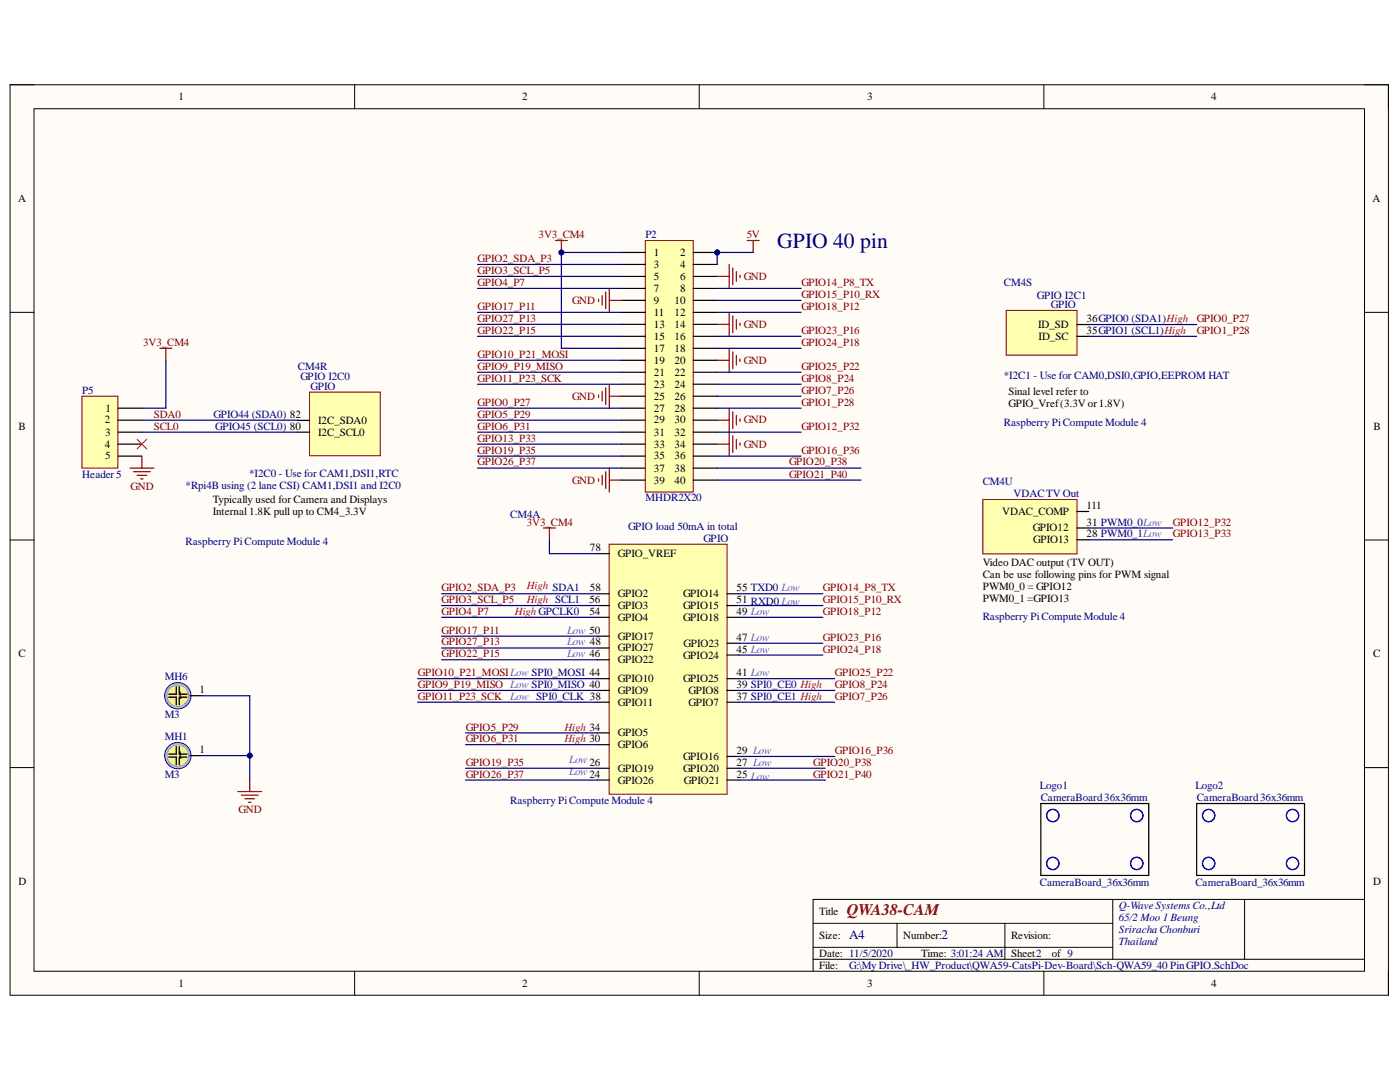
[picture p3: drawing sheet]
<svg xmlns="http://www.w3.org/2000/svg" width="279mm" height="216mm" viewBox="0 0 279 216" stroke-linecap="round" stroke-linejoin="round" font-family="sans-serif">
<defs><g id="words">
<text font-size="4.3" fill="#000080" x="155.1" y="49.4">GPIO 40 pin</text>
<text font-size="3.2" fill="#800000" x="169" y="182.5">QWA38-CAM</text>
<g font-size="2.6" fill="#000080">
<text x="169.5" y="187.4">A4</text>
<text x="187.9" y="187.4">2</text>
</g>
<g font-size="2.2">
<text x="35.6" y="20">1</text>
<text x="104.2" y="20">2</text>
<text x="173" y="20">3</text>
<text x="241.7" y="20">4</text>
<text x="3.6" y="40.3">A</text>
<text x="273.9" y="40.3">A</text>
<text x="130.5" y="51">1</text>
<text x="130.5" y="53.5">3</text>
<text x="135.7" y="51">2</text>
<text x="135.7" y="53.5">4</text>
<text x="130.5" y="55.9">5</text>
<text x="130.5" y="58.2">7</text>
<text x="135.7" y="55.9">6</text>
<text x="135.7" y="58.2">8</text>
<text x="130.5" y="60.7">9</text>
<text x="130.5" y="63">11</text>
<text x="130.5" y="65.4">13</text>
<text x="134.6" y="60.7">10</text>
<text x="134.6" y="63">12</text>
<text x="134.6" y="65.4">14</text>
<text x="207.2" y="65.5">ID_SD</text>
<text x="216.8" y="64.2">36GPIO0 (SDA1)High</text>
<text x="130.5" y="67.8">15</text>
<text x="130.5" y="70.2">17</text>
<text x="134.6" y="67.8">16</text>
<text x="134.6" y="70.2">18</text>
<text x="207.3" y="67.8">ID_SC</text>
<text x="216.8" y="66.6">35GPIO1 (SCL1)High</text>
<text x="130.5" y="72.6">19</text>
<text x="130.5" y="75">21</text>
<text x="130.5" y="77.4">23</text>
<text x="134.6" y="72.6">20</text>
<text x="134.6" y="75">22</text>
<text x="134.6" y="77.4">24</text>
<text x="21.1" y="82.1">1</text>
<text x="130.5" y="79.8">25</text>
<text x="130.5" y="82.1">27</text>
<text x="134.6" y="79.8">26</text>
<text x="134.6" y="82.1">28</text>
<text x="201.3" y="78.8">Sinal level refer to</text>
<text x="201.3" y="81.3">GPIO_Vref(3.3V or1.8V)</text>
<text x="3.7" y="85.8">B</text>
<text x="20.9" y="84.5">2</text>
<text x="20.9" y="89.3">4</text>
<text x="21" y="87">3</text>
<text x="63.5" y="87">I2C_SCL0</text>
<text x="63.5" y="84.6">I2C_SDA0</text>
<text x="130.5" y="84.5">29</text>
<text x="130.5" y="87">31</text>
<text x="130.5" y="89.3">33</text>
<text x="134.6" y="84.5">30</text>
<text x="134.6" y="87">32</text>
<text x="134.6" y="89.3">34</text>
<text x="274.1" y="85.8">B</text>
<text x="21" y="91.7">5</text>
<text x="130.5" y="91.7">35</text>
<text x="130.5" y="94.1">37</text>
<text x="134.6" y="91.7">36</text>
<text x="134.6" y="94.1">38</text>
<text x="42.5" y="100.4">Typically used for Camera and Displays</text>
<text x="130.5" y="96.5">39</text>
<text x="134.6" y="96.5">40</text>
<text x="216.8" y="101.6">111</text>
<text x="42.5" y="102.8">Internal 1.8K pull up to CM4_3.3V</text>
<text x="200" y="102.8">VDAC_COMP</text>
<text x="206.1" y="106.1">GPIO12</text>
<text x="216.8" y="104.9">31 PWM0_0Low</text>
<text x="216.8" y="107.2">28 PWM0_1Low</text>
<text x="117.7" y="109.9">78</text>
<text x="123.3" y="111.2">GPIO_VREF</text>
<text x="196.1" y="112.9">Video DAC output (TV OUT)</text>
<text x="206.2" y="108.4">GPIO13</text>
<text x="117.7" y="118">58</text>
<text x="123.3" y="119.2">GPIO2</text>
<text x="136.3" y="119.2">GPIO14</text>
<text x="147" y="118">55 TXD0 Low</text>
<text x="196.1" y="115.3">Can be use following pins for PWM signal</text>
<text x="196.1" y="117.6">PWM0_0 = GPIO12</text>
<text x="117.6" y="120.3">56</text>
<text x="117.6" y="122.7">54</text>
<text x="123.3" y="121.5">GPIO3</text>
<text x="123.3" y="123.9">GPIO4</text>
<text x="136.3" y="121.5">GPIO15</text>
<text x="136.3" y="123.9">GPIO18</text>
<text x="147" y="120.3">51 RXD0 Low</text>
<text x="147" y="122.7">49 Low</text>
<text x="196.1" y="120.1">PWM0_1 =GPIO13</text>
<text x="3.7" y="131.2">C</text>
<text x="123.3" y="127.6">GPIO17</text>
<text x="123.3" y="130">GPIO27</text>
<text x="136.3" y="131.4">GPIO24</text>
<text x="136.4" y="129">GPIO23</text>
<text x="147" y="127.9">47 Low</text>
<text x="147" y="130.2">45 Low</text>
<text x="274" y="131.2">C</text>
<text x="123.3" y="132.3">GPIO22</text>
<text x="123.3" y="136.1">GPIO10</text>
<text x="136.3" y="136.1">GPIO25</text>
<text x="147" y="134.9">41 Low</text>
<text x="147" y="137.2">39 SPI0_CE0 High</text>
<text x="35.4" y="139.5">1</text>
<text x="39.8" y="138.3">1</text>
<text x="123.3" y="138.4">GPIO9</text>
<text x="123.3" y="140.8">GPIO11</text>
<text x="137.4" y="138.4">GPIO8</text>
<text x="137.4" y="140.8">GPIO7</text>
<text x="147" y="139.6">37 SPI0_CE1 High</text>
<text x="123.3" y="147">GPIO5</text>
<text x="123.3" y="149.3">GPIO6</text>
<text x="35.4" y="151.4">1</text>
<text x="39.8" y="150.3">1</text>
<text x="123.3" y="154">GPIO19</text>
<text x="136.3" y="151.6">GPIO16</text>
<text x="136.3" y="154">GPIO20</text>
<text x="147" y="150.4">29 Low</text>
<text x="147" y="152.8">27 Low</text>
<text x="147" y="155.2">25 Low</text>
<text x="123.3" y="156.3">GPIO26</text>
<text x="136.5" y="156.3">GPIO21</text>
<text x="3.7" y="176.5">D</text>
<text x="274" y="176.5">D</text>
<text x="163.5" y="182.5">Title</text>
<text x="163.5" y="187.4">Size:</text>
<text x="163.5" y="190.9">Date: 11/5/2020</text>
<text x="180.2" y="187.4">Number:</text>
<text x="183.9" y="190.9">Time: 3:01:24 AM</text>
<text x="201.8" y="187.4">Revision:</text>
<text x="201.8" y="190.9">Sheet2</text>
<text x="209.9" y="190.9">of 9</text>
<text x="35.6" y="196.9">1</text>
<text x="104.2" y="196.9">2</text>
<text x="163.5" y="193.3">File:</text>
<text x="173" y="196.9">3</text>
<text x="241.7" y="196.9">4</text>
</g>
<g font-size="2.2" fill="#800000">
<text x="107.5" y="47.5">3V3_CM4</text>
<text x="149" y="47.5">5V</text>
<text x="95.3" y="52.3">GPIO2_SDA_P3</text>
<text x="95.3" y="54.7">GPIO3_SCL_P5</text>
<text x="95.3" y="57">GPIO4_P7</text>
<text x="148.4" y="55.9">GND</text>
<text x="159.9" y="59.4">GPIO15_P10_RX</text>
<text x="159.9" y="57">GPIO14_P8_TX</text>
<text x="95.3" y="61.9">GPIO17_P11</text>
<text x="95.3" y="64.2">GPIO27_P13</text>
<text x="114.2" y="60.7">GND</text>
<text x="148.4" y="65.4">GND</text>
<text x="159.9" y="61.9">GPIO18_P12</text>
<text x="238.8" y="64.2">GPIO0_P27</text>
<text x="28.6" y="69">3V3_CM4</text>
<text x="95.3" y="66.6">GPIO22_P15</text>
<text x="95.3" y="71.4">GPIO10_P21_MOSI</text>
<text x="159.9" y="66.6">GPIO23_P16</text>
<text x="159.9" y="69">GPIO24_P18</text>
<text x="238.8" y="66.6">GPIO1_P28</text>
<text x="95.3" y="76.1">GPIO11_P23_SCK</text>
<text x="95.3" y="73.8">GPIO9_P19_MISO</text>
<text x="148.4" y="72.6">GND</text>
<text x="159.9" y="73.8">GPIO25_P22</text>
<text x="159.9" y="76.1">GPIO8_P24</text>
<text x="30.7" y="83.3">SDA0</text>
<text x="95.3" y="83.3">GPIO5_P29</text>
<text x="95.3" y="81">GPIO0_P27</text>
<text x="114.2" y="79.8">GND</text>
<text x="159.9" y="78.6">GPIO7_P26</text>
<text x="159.9" y="81">GPIO1_P28</text>
<text x="30.7" y="85.8">SCL0</text>
<text x="95.3" y="85.8">GPIO6_P31</text>
<text x="95.3" y="88.1">GPIO13_P33</text>
<text x="148.4" y="84.5">GND</text>
<text x="148.4" y="89.3">GND</text>
<text x="159.9" y="85.8">GPIO12_P32</text>
<text x="95.3" y="92.9">GPIO26_P37</text>
<text x="95.3" y="90.5">GPIO19_P35</text>
<text x="157.5" y="92.9">GPIO20_P38</text>
<text x="157.5" y="95.3">GPIO21_P40</text>
<text x="159.9" y="90.5">GPIO16_P36</text>
<text x="26" y="97.7">GND</text>
<text x="114.2" y="96.5">GND</text>
<text x="105.1" y="104.9">3V3_CM4</text>
<text x="234.1" y="104.9">GPIO12_P32</text>
<text x="234.1" y="107.2">GPIO13_P33</text>
<text x="88.1" y="118">GPIO2_SDA_P3</text>
<text x="164.2" y="118">GPIO14_P8_TX</text>
<text x="88.1" y="120.3">GPIO3_SCL_P5</text>
<text x="88.1" y="122.7">GPIO4_P7</text>
<text x="164.2" y="120.3">GPIO15_P10_RX</text>
<text x="164.2" y="122.7">GPIO18_P12</text>
<text x="88.1" y="126.4">GPIO17_P11</text>
<text x="88.1" y="128.8">GPIO27_P13</text>
<text x="88.1" y="131.2">GPIO22_P15</text>
<text x="164.2" y="127.9">GPIO23_P16</text>
<text x="164.2" y="130.2">GPIO24_P18</text>
<text x="83.4" y="134.9">GPIO10_P21_MOSILow SPI0_MOSI 44</text>
<text x="83.4" y="137.2">GPIO9_P19_MISO Low SPI0_MISO 40</text>
<text x="166.6" y="134.9">GPIO25_P22</text>
<text x="166.6" y="137.2">GPIO8_P24</text>
<text x="83.4" y="139.6">GPIO11_P23_SCK</text>
<text x="166.6" y="139.6">GPIO7_P26</text>
<text x="92.9" y="145.8">GPIO5_P29</text>
<text x="92.9" y="148.1">GPIO6_P31</text>
<text x="92.9" y="152.8">GPIO19_P35</text>
<text x="92.9" y="155.2">GPIO26_P37</text>
<text x="162.3" y="152.8">GPIO20_P38</text>
<text x="162.3" y="155.2">GPIO21_P40</text>
<text x="166.6" y="150.4">GPIO16_P36</text>
<text x="47.6" y="162.3">GND</text>
</g>
<g font-size="2.2" fill="#000080">
<text x="128.8" y="47.5">P2</text>
<text x="200.4" y="57.1">CM4S</text>
<text x="206.9" y="59.6">GPIO I2C1</text>
<text x="209.7" y="61.4">GPIO</text>
<text x="59.5" y="73.8">CM4R</text>
<text x="60" y="75.9">GPIO I2C0</text>
<text x="62" y="77.7">GPIO</text>
<text x="200.4" y="75.5">*I2C1 - Use for CAM0,DSI0,GPIO,EEPROM HAT</text>
<text x="16.4" y="78.6">P5</text>
<text x="42.6" y="83.4">GPIO44 (SDA0) 82</text>
<text x="43" y="85.8">GPIO45 (SCL0) 80</text>
<text x="200.4" y="85">Raspberry PiCompute Module 4</text>
<text x="16.4" y="95.3">Header5</text>
<text x="49.7" y="95.2">*I2C0 - Use for CAM1,DSI1,RTC</text>
<text x="37" y="97.5">*Rpi4B using (2 lane CSI) CAM1,DSI1 and I2C0</text>
<text x="128.8" y="100.1">MHDR2X20</text>
<text x="196.1" y="96.8">CM4U</text>
<text x="202.3" y="99.2">VDACTV Out</text>
<text x="101.8" y="103.3">CM4A</text>
<text x="125.3" y="105.7">GPIO load 50mA in total</text>
<text x="37" y="108.8">Raspberry PiCompute Module 4</text>
<text x="140.4" y="108.1">GPIO</text>
<text x="196.1" y="123.7">Raspberry PiCompute Module 4</text>
<text x="32.9" y="135.7">MH6</text>
<text x="32.9" y="143.3">M3</text>
<text x="32.9" y="147.6">MH1</text>
<text x="32.9" y="155.3">M3</text>
<text x="101.8" y="160.4">Raspberry PiCompute Module 4</text>
<text x="124.4" y="157.5">by AmornthepPhunsin</text>
<text x="207.5" y="157.4">Logo1</text>
<text x="207.7" y="159.8">CameraBoard36x36mm</text>
<text x="238.6" y="157.4">Logo2</text>
<text x="238.8" y="159.8">CameraBoard36x36mm</text>
<text x="207.5" y="176.8">CameraBoard_36x36mm</text>
<text x="238.6" y="176.8">CameraBoard_36x36mm</text>
<text x="223.3" y="181.4">Q-Wave Systems Co.,Ltd</text>
<text x="223.3" y="183.7">65/2 Moo 1 Beung</text>
<text x="223.3" y="186.1">Sriracha Chonburi</text>
<text x="223.3" y="188.5">Thailand</text>
<text x="169.5" y="193.3">G:\My Drive\_HW_Product\QWA59-CatsPi-Dev-Board\Sch-QWA59_40 PinGPIO.SchDoc</text>
</g>
<g font-size="2.2" fill="#f00">
<text x="105.1" y="117.5">High SDA1</text>
<text x="102.8" y="122.7">High GPCLK0</text>
<text x="105.1" y="120.3">High SCL1</text>
<text x="112.7" y="145.8">High 34</text>
<text x="112.7" y="148.1">High 30</text>
</g>
<g font-size="2.2" fill="#90f">
<text x="113.2" y="126.4">Low 50</text>
<text x="113.2" y="128.8">Low 48</text>
<text x="113.2" y="131.2">Low 46</text>
<text x="101.8" y="139.6">Low SPI0_CLK 38</text>
<text x="113.6" y="152.3">Low26</text>
<text x="113.6" y="154.7">Low24</text>
</g>
</g></defs>
<path d="M2 16.9h275.1v181.7h-275.1z" fill-rule="evenodd" fill="#fffcf8"/>
<path d="M2 16.9h275.1v181.7h-275.1z" fill="none" stroke="#000" stroke-width=".2"/>
<path d="M6.8 21.7h265.5v172.1h-265.5z" fill-rule="evenodd" fill="#fffcf8"/>
<g fill="none" stroke="#000" stroke-width=".2">
<path d="M2 16.9h4.8M70.8 16.9v4.8M139.5 16.9v4.8M208.3 16.9v4.8M272.3 16.9h4.8v4.8M6.8 21.7h265.5v172.1h-265.5zM2 62.3h4.8M272.3 62.3h4.8M2 107.7h4.8M272.3 107.7h4.8M2 153.2h4.8M272.3 153.2h4.8"/>
<path d="M222.1 179.5v11.9M248.4 179.5v11.9M272.3 179.5h-110v14.3M70.8 193.8v4.8M139.5 193.8v4.8M162.3 184.2h59.8M162.3 191.4h110M162.3 189h59.8M179 184.2v4.8M200.5 184.2v7.2M208.3 193.8v4.8M277.1 193.8v4.8"/>
</g>
<circle cx="143.1" cy="50.4" r=".48" fill="#000080"/>
<circle cx="143.1" cy="50.4" r=".48" fill="none" stroke="#000080" stroke-width=".2"/>
<path d="M128.8 48h9.5v50.2h-9.5z" fill-rule="evenodd" fill="#ffffb0"/>
<path d="M128.8 48h9.5v50.2h-9.5z" fill="none" stroke="#800000" stroke-width=".2"/>
<path d="M124 50.4h4.8M138.3 50.4h4.8" fill="none" stroke="#000" stroke-width=".24"/>
<circle cx="143.1" cy="50.4" r=".48" fill="#000080"/>
<circle cx="143.1" cy="50.4" r=".48" fill="none" stroke="#000080" stroke-width=".2"/>
<g fill="none" stroke="#000" stroke-width=".24">
<path d="M124 52.8h4.8M124 55.2h4.8M124 57.5h4.8M124 59.9h4.8M138.3 52.8h4.8M138.3 55.2h4.8M138.3 57.5h4.8M138.3 59.9h4.8M124 62.3h4.8M124 64.7h4.8M124 67.1h4.8M124 69.5h4.8"/>
<path d="M124 71.9h4.8M124 74.3h4.8M124 76.7h4.8M124 79.1h4.8M138.3 62.3h4.8M138.3 64.7h4.8M138.3 67.1h4.8M138.3 69.5h4.8M138.3 71.9h4.8M138.3 74.3h4.8M138.3 76.7h4.8M138.3 79.1h4.8"/>
<path d="M124 81.4h4.8M124 83.8h4.8M124 86.2h4.8M124 88.6h4.8M124 91h4.8M124 93.4h4.8M124 95.8h4.8M138.3 81.4h4.8M138.3 83.8h4.8M138.3 86.2h4.8M138.3 88.6h4.8M138.3 91h4.8"/>
<path d="M138.3 93.4h4.8M138.3 95.8h4.8"/>
</g>
<path d="M149.1 48h2.4M150.3 48v2.4M119.5 95.6v.4M120.2 94.8v2M120.9 94.1v3.4M121.6 93.4v4.8M121.6 95.8h2.4" fill="none" stroke="#800000" stroke-width=".24"/>
<circle cx="35.5" cy="150.8" r="2.63" fill="#c0c0c0"/>
<circle cx="35.5" cy="150.8" r="2.63" fill="none" stroke="#00f" stroke-width=".2"/>
<circle cx="35.5" cy="150.8" r="2.15" fill="#f1f220"/>
<circle cx="35.5" cy="150.8" r="2.15" fill="none" stroke="#0ff" stroke-width=".2"/>
<path d="M33.7 151.1h1.5v1.5M35.2 149v1.5h-1.5M35.8 149v1.5h1.5M37.3 151.1h-1.5v1.5M37.9 150.8h2.4" fill="none" stroke="#000" stroke-width=".24"/>
<g fill="none" stroke="#800000" stroke-width=".24">
<path d="M119.5 59.7v.5M120.2 59v1.9M120.9 58.3v3.3M121.6 57.5v4.8M121.6 59.9h2.4M143.1 55.2h2.4M145.5 52.8v4.7M146.2 53.5v3.3M147 54.2v1.9M147.7 54.9v.5M119.5 78.8v.5M120.2 78.1v1.9"/>
<path d="M120.9 77.4v3.3M121.6 76.7v4.7M121.6 79.1h2.4M143.1 64.7h2.4M143.1 71.9h2.4M145.5 62.3v4.8M145.5 69.5v4.8M146.2 63v3.4M146.2 70.2v3.4M147 63.8v1.9M147 70.9v1.9M147.7 64.5v.5"/>
<path d="M147.7 71.7v.4M143.1 83.8h2.4M143.1 88.6h2.4M145.5 81.4v9.6M146.2 82.2v3.3M146.2 86.9v3.4M147 82.9v1.9M147 87.7v1.9M147.7 83.6v.5M147.7 88.4v.5M47.5 157.9h4.7M48.2 158.7h3.3"/>
<path d="M48.9 159.4h1.9M49.8 155.6v2.3M49.6 160.1h.5"/>
</g>
<circle cx="35.5" cy="138.8" r="2.63" fill="#c0c0c0"/>
<circle cx="35.5" cy="138.8" r="2.63" fill="none" stroke="#00f" stroke-width=".2"/>
<circle cx="35.5" cy="138.8" r="2.15" fill="#f1f220"/>
<circle cx="35.5" cy="138.8" r="2.15" fill="none" stroke="#0ff" stroke-width=".2"/>
<path d="M33.7 139.1h1.5v1.5M35.2 137v1.5h-1.5M35.8 137v1.5h1.5M37.3 139.1h-1.5v1.5M37.9 138.8h2.4M207.7 160.3h21.6v14.4h-21.6zM238.8 160.3h21.5v14.4h-21.5z" fill="none" stroke="#000" stroke-width=".24"/>
<g fill="none" stroke="#00f" stroke-width=".24">
<circle cx="210.1" cy="172.3" r="1.23"/>
<circle cx="210.1" cy="162.7" r="1.23"/>
<circle cx="226.9" cy="172.3" r="1.23"/>
<circle cx="226.9" cy="162.7" r="1.23"/>
<circle cx="241.2" cy="172.3" r="1.23"/>
<circle cx="241.2" cy="162.7" r="1.23"/>
<circle cx="258" cy="172.3" r="1.23"/>
<circle cx="258" cy="162.7" r="1.23"/>
</g>
<path d="M121.6 108.6h23.5v49.9h-23.5z" fill-rule="evenodd" fill="#ffffb0"/>
<path d="M121.6 108.6h23.5v49.9h-23.5z" fill="none" stroke="#800000" stroke-width=".2"/>
<g fill="none" stroke="#000" stroke-width=".24">
<path d="M119.2 110.5h2.4M119.2 118.5h2.4M145.1 118.5h2.4M119.2 120.8h2.4M119.2 123.2h2.4M119.2 126.9h2.4M119.2 129.3h2.4M119.2 131.7h2.4M119.2 135.4h2.4M119.2 137.8h2.4M145.1 120.8h2.4M145.1 123.2h2.4"/>
<path d="M145.1 128.4h2.4M145.1 130.7h2.4M145.1 135.4h2.4M145.1 137.8h2.4M119.2 140.1h2.4M119.2 146.2h2.4M119.2 148.6h2.4M119.2 153.3h2.4M119.2 155.6h2.4M145.1 140.1h2.4M145.1 153.3h2.4M145.1 150.9h2.4"/>
<path d="M145.1 155.6h2.4"/>
</g>
<path d="M200.8 61.9h14.1v9h-14.1z" fill-rule="evenodd" fill="#ffffb0"/>
<path d="M200.8 61.9h14.1v9h-14.1z" fill="none" stroke="#800000" stroke-width=".2"/>
<path d="M214.9 64.8h2.4M214.9 67.1h2.4" fill="none" stroke="#000" stroke-width=".24"/>
<path d="M196.1 99.7h18.8v10.8h-18.8z" fill-rule="evenodd" fill="#ffffb0"/>
<path d="M196.1 99.7h18.8v10.8h-18.8z" fill="none" stroke="#800000" stroke-width=".2"/>
<path d="M214.9 102.1h2.4M214.9 105.4h2.4M214.9 107.7h2.4" fill="none" stroke="#000" stroke-width=".24"/>
<path d="M61.8 78.2h14.1v12.7h-14.1z" fill-rule="evenodd" fill="#ffffb0"/>
<path d="M61.8 78.2h14.1v12.7h-14.1z" fill="none" stroke="#800000" stroke-width=".2"/>
<path d="M59.4 86.2h2.4M59.4 83.9h2.4" fill="none" stroke="#000" stroke-width=".24"/>
<path d="M110.8 48h2.4M112 48v2.4M108.4 105.4h2.4M109.6 105.4v2.3" fill="none" stroke="#800000" stroke-width=".24"/>
<circle cx="112" cy="50.4" r=".48" fill="#000080"/>
<circle cx="112" cy="50.4" r=".48" fill="none" stroke="#000080" stroke-width=".2"/>
<path d="M31.9 69.5h2.4M33.1 69.5v2.4" fill="none" stroke="#800000" stroke-width=".24"/>
<path d="M16.4 79.1h7.1v14.3h-7.1z" fill-rule="evenodd" fill="#ffffb0"/>
<path d="M16.4 79.1h7.1v14.3h-7.1z" fill="none" stroke="#800000" stroke-width=".2"/>
<path d="M23.5 81.4h4.8M23.5 83.8h4.8M23.5 86.2h4.8M23.5 88.6h4.8M23.5 91h4.8" fill="none" stroke="#000" stroke-width=".24"/>
<path d="M25.9 93.4h4.8M26.6 94.1h3.4M27.4 94.8h1.9M28.1 95.6h.5M28.3 91v2.4" fill="none" stroke="#800000" stroke-width=".24"/>
<path d="M27.4 87.7l1.9 1.9M29.3 87.7l-1.9 1.9" fill="none" stroke="#f00" stroke-width=".2"/>
<path d="M33.1 71.9v9.5h-4.8M28.3 83.8l31.1 .1M28.3 86.2h31.1M40.3 150.8h9.5v4.8M147.5 153.3h17.2" fill="none" stroke="#000080" stroke-width=".24"/>
<circle cx="49.8" cy="150.8" r=".48" fill="#000080"/>
<circle cx="49.8" cy="150.8" r=".48" fill="none" stroke="#000080" stroke-width=".2"/>
<path d="M40.3 138.8h9.5v12" fill="none" stroke="#000080" stroke-width=".24"/>
<circle cx="49.8" cy="150.8" r=".48" fill="#000080"/>
<circle cx="49.8" cy="150.8" r=".48" fill="none" stroke="#000080" stroke-width=".2"/>
<g fill="none" stroke="#000080" stroke-width=".24">
<path d="M95.3 57.5h28.7M95.3 55.2h28.7M95.3 52.8h28.7M124 50.4h-12v19.1h12M95.3 76.7h28.7M95.3 74.3h28.7M95.3 71.9h28.7M95.3 67.1h28.7M95.3 64.7h28.7M95.3 62.3h28.7M95.3 93.4h28.7M95.3 91h28.7"/>
<path d="M95.3 88.6h28.7M95.3 86.2h28.7M95.3 83.8h28.7M95.3 81.4h28.7M88.1 118.5h31.1M109.6 107.7v2.8h9.6M83.3 137.8h35.9M83.3 135.4h35.9M88.1 131.7h31.1M88.1 129.3h31.1M88.1 126.9h31.1M88.1 123.2h31.1"/>
<path d="M88.1 120.8h31.1M83.3 140.1h35.9M92.9 155.6h26.3M92.9 153.3h26.3M92.9 148.6h26.3M92.9 146.2h26.3"/>
</g>
<circle cx="112" cy="50.4" r=".48" fill="#000080"/>
<circle cx="112" cy="50.4" r=".48" fill="none" stroke="#000080" stroke-width=".2"/>
<g fill="none" stroke="#000080" stroke-width=".24">
<path d="M143.1 59.9h16.8M143.1 57.5h16.8M150.3 50.4h-7.2v2.4M143.1 79.1h16.8M143.1 76.7h16.8M143.1 74.3h16.8M143.1 69.5h16.8M143.1 67.1h16.8M143.1 62.3h16.8M143.1 95.8h28.7M143.1 93.4h28.7M143.1 91h16.8"/>
<path d="M143.1 86.2h16.8M143.1 81.4h16.8"/>
</g>
<circle cx="143.1" cy="50.4" r=".48" fill="#000080"/>
<circle cx="143.1" cy="50.4" r=".48" fill="none" stroke="#000080" stroke-width=".2"/>
<g fill="none" stroke="#000080" stroke-width=".24">
<path d="M217.3 67.1h21.5M217.3 64.8h21.5M147.5 118.5h16.7M217.3 107.7h16.7M217.3 105.4h16.7M147.5 137.8h19.1M147.5 135.4h19.1M147.5 130.7h16.7M147.5 128.4h16.7M147.5 123.2h16.7M147.5 120.8h16.7M147.5 155.6l17.2 .1"/>
<path d="M147.5 150.9h19.1M147.5 140.1h19.1"/>
</g>
<use href="#words"/>
</svg>
